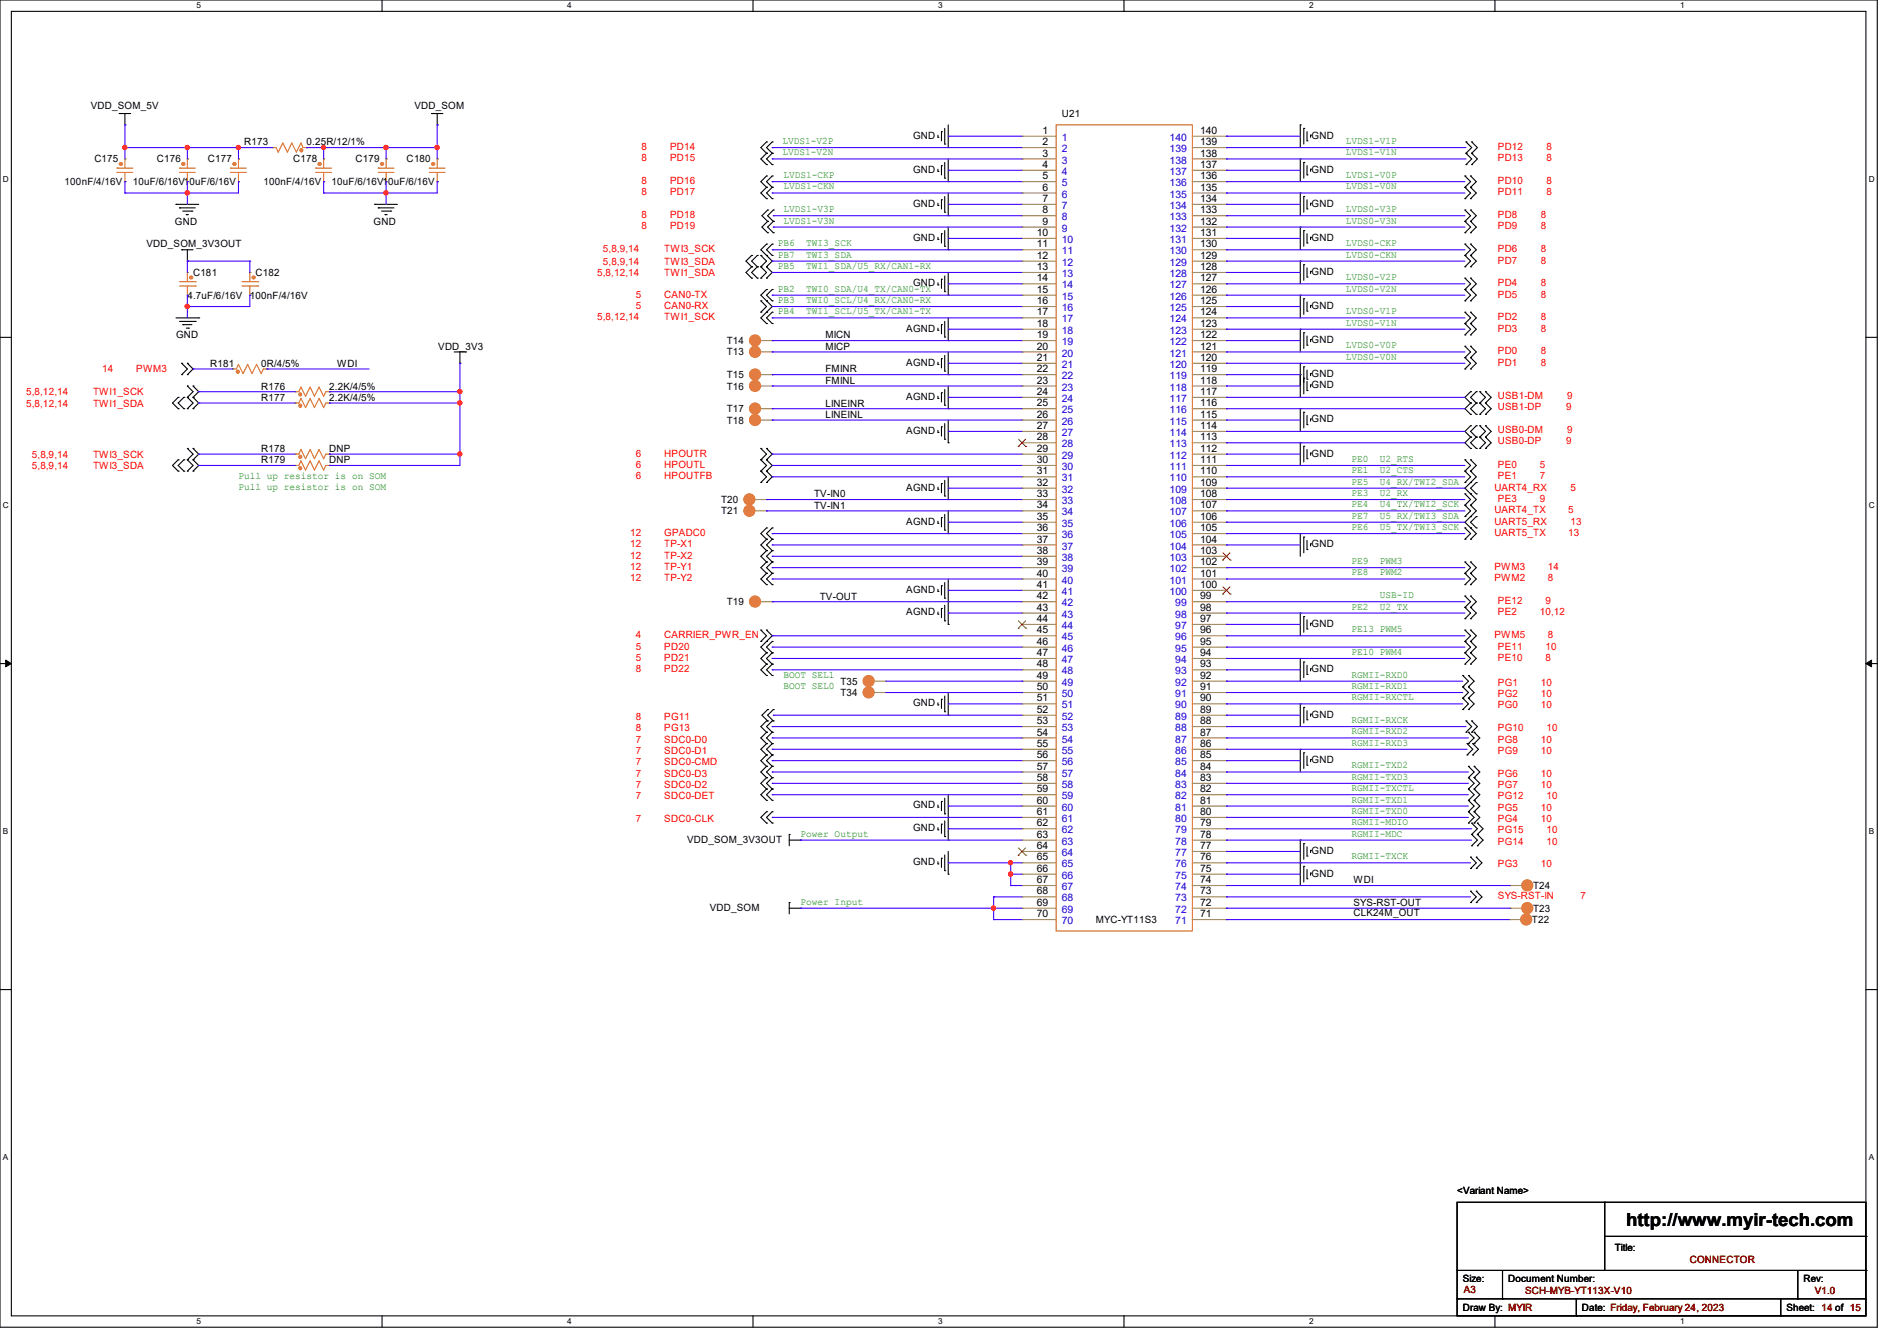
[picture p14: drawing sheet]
<svg xmlns="http://www.w3.org/2000/svg" width="297mm" height="210mm" viewBox="0 0 297 210" stroke-linecap="round" stroke-linejoin="round" font-family="sans-serif">
<defs><g id="words">
<text font-size="2.8" x="254.6" y="192">http://www.myir-tech.com</text>
<g font-size="1.6">
<text x="14.2" y="17.1">VDD_SOM_5V</text>
<text x="64.9" y="17.1">VDD_SOM</text>
<text x="38.2" y="22.8">R173</text>
<text x="48" y="22.8">0.25R/12/1%</text>
<text x="143" y="21.7">GND</text>
<text x="163.2" y="21">1</text>
<text x="163.2" y="22.7">2</text>
<text x="166.2" y="18.3">U21</text>
<text x="187.9" y="22.7">139</text>
<text x="187.9" y="21">140</text>
<text x="205.4" y="21.7">GND</text>
<text x="10.1" y="29">100nF/4/16V</text>
<text x="14.8" y="25.4">C175</text>
<text x="20.8" y="29">10uF/6/16V10uF/6/16V</text>
<text x="24.6" y="25.4">C176</text>
<text x="32.6" y="25.4">C177</text>
<text x="41.2" y="29">100nF/4/16V</text>
<text x="45.9" y="25.4">C178</text>
<text x="51.9" y="29">10uF/6/16V10uF/6/16V</text>
<text x="55.7" y="25.4">C179</text>
<text x="63.7" y="25.4">C180</text>
<text x="143" y="27.1">GND</text>
<text x="163.2" y="24.5">3</text>
<text x="163.2" y="26.3">4</text>
<text x="163.2" y="28.1">5</text>
<text x="163.2" y="29.8">6</text>
<text x="187.9" y="29.8">135</text>
<text x="187.9" y="28.1">136</text>
<text x="187.9" y="26.3">137</text>
<text x="187.9" y="24.5">138</text>
<text x="205.4" y="27.1">GND</text>
<text x="27.4" y="35.2">GND</text>
<text x="58.5" y="35.2">GND</text>
<text x="143" y="32.4">GND</text>
<text x="163.2" y="31.6">7</text>
<text x="163.2" y="33.4">8</text>
<text x="163.2" y="35.2">9</text>
<text x="187.9" y="35.2">132</text>
<text x="187.9" y="33.4">133</text>
<text x="187.9" y="31.6">134</text>
<text x="205.4" y="32.4">GND</text>
<text x="22.9" y="38.6">VDD_SOM_3V3OUT</text>
<text x="143" y="37.7">GND</text>
<text x="162.3" y="37">10</text>
<text x="162.3" y="38.7">11</text>
<text x="162.3" y="40.5">12</text>
<text x="187.9" y="40.5">129</text>
<text x="187.9" y="38.7">130</text>
<text x="187.9" y="37">131</text>
<text x="205.4" y="37.7">GND</text>
<text x="29.3" y="46.8">4.7uF/6/16V</text>
<text x="30.2" y="43.2">C181</text>
<text x="39.1" y="46.8">100nF/4/16V</text>
<text x="40" y="43.2">C182</text>
<text x="143" y="44.8">GND</text>
<text x="162.3" y="42.3">13</text>
<text x="162.3" y="44.1">14</text>
<text x="162.3" y="45.8">15</text>
<text x="162.3" y="47.6">16</text>
<text x="187.9" y="47.6">125</text>
<text x="187.9" y="45.8">126</text>
<text x="187.9" y="44.1">127</text>
<text x="187.9" y="42.3">128</text>
<text x="205.4" y="43.1">GND</text>
<text x="27.6" y="53">GND</text>
<text x="113.8" y="53.9">T14</text>
<text x="129.2" y="53">MICN</text>
<text x="141.9" y="51.9">AGND</text>
<text x="162.3" y="49.4">17</text>
<text x="162.3" y="51.2">18</text>
<text x="162.3" y="53">19</text>
<text x="187.9" y="53">122</text>
<text x="187.9" y="51.2">123</text>
<text x="187.9" y="49.4">124</text>
<text x="205.4" y="48.4">GND</text>
<text x="205.4" y="53.7">GND</text>
<text x="32.9" y="57.4">R181</text>
<text x="40.9" y="57.4">0R/4/5%</text>
<text x="52.8" y="57.4">WDI</text>
<text x="68.6" y="54.8">VDD_3V3</text>
<text x="113.8" y="59.2">T15</text>
<text x="113.8" y="55.7">T13</text>
<text x="129.2" y="58.3">FMINR</text>
<text x="129.2" y="54.8">MICP</text>
<text x="141.9" y="57.3">AGND</text>
<text x="162.3" y="54.7">20</text>
<text x="162.3" y="56.5">21</text>
<text x="162.3" y="58.3">22</text>
<text x="187.9" y="58.3">119</text>
<text x="187.9" y="56.5">120</text>
<text x="187.9" y="54.7">121</text>
<text x="205.4" y="59.1">GND</text>
<text x="40.9" y="62.8">R177</text>
<text x="40.9" y="61">R176</text>
<text x="51.6" y="62.8">2.2K/4/5%</text>
<text x="51.6" y="61">2.2K/4/5%</text>
<text x="113.8" y="61">T16</text>
<text x="113.8" y="64.6">T17</text>
<text x="129.2" y="60.1">FMINL</text>
<text x="129.2" y="63.7">LINEINR</text>
<text x="129.2" y="65.4">LINEINL</text>
<text x="141.9" y="62.6">AGND</text>
<text x="162.3" y="60.1">23</text>
<text x="162.3" y="61.8">24</text>
<text x="162.3" y="63.6">25</text>
<text x="162.3" y="65.4">26</text>
<text x="187.9" y="65.4">115</text>
<text x="187.9" y="63.6">116</text>
<text x="187.9" y="61.8">117</text>
<text x="187.9" y="60.1">118</text>
<text x="205.4" y="60.8">GND</text>
<text x="40.9" y="70.8">R178</text>
<text x="51.6" y="70.8">DNP</text>
<text x="113.8" y="66.3">T18</text>
<text x="141.9" y="67.9">AGND</text>
<text x="162.3" y="67.2">27</text>
<text x="162.3" y="69">28</text>
<text x="162.3" y="70.7">29</text>
<text x="187.9" y="70.7">112</text>
<text x="187.9" y="69">113</text>
<text x="187.9" y="67.2">114</text>
<text x="205.4" y="66.2">GND</text>
<text x="205.4" y="71.5">GND</text>
<text x="40.9" y="72.6">R179</text>
<text x="51.6" y="72.6">DNP</text>
<text x="127.5" y="77.9">TV-IN0</text>
<text x="141.9" y="76.8">AGND</text>
<text x="162.3" y="72.5">30</text>
<text x="162.3" y="74.3">31</text>
<text x="162.3" y="76.1">32</text>
<text x="162.3" y="77.9">33</text>
<text x="187.9" y="77.9">108</text>
<text x="187.9" y="76.1">109</text>
<text x="187.9" y="74.3">110</text>
<text x="187.9" y="72.5">111</text>
<text x="112.9" y="78.8">T20</text>
<text x="112.9" y="80.6">T21</text>
<text x="127.5" y="79.7">TV-IN1</text>
<text x="141.9" y="82.2">AGND</text>
<text x="162.3" y="79.6">34</text>
<text x="162.3" y="81.4">35</text>
<text x="162.3" y="83.2">36</text>
<text x="187.9" y="83.2">105</text>
<text x="187.9" y="81.4">106</text>
<text x="187.9" y="79.6">107</text>
<text x="162.3" y="85">37</text>
<text x="162.3" y="86.7">38</text>
<text x="162.3" y="88.5">39</text>
<text x="187.9" y="88.5">102</text>
<text x="187.9" y="86.7">103</text>
<text x="187.9" y="85">104</text>
<text x="205.4" y="85.7">GND</text>
<text x="113.8" y="94.8">T19</text>
<text x="128.4" y="93.9">TV-OUT</text>
<text x="141.9" y="92.8">AGND</text>
<text x="162.3" y="90.3">40</text>
<text x="162.3" y="92.1">41</text>
<text x="162.3" y="93.9">42</text>
<text x="162.3" y="95.6">43</text>
<text x="187.9" y="95.6">98</text>
<text x="187.9" y="93.9">99</text>
<text x="187.9" y="92.1">100</text>
<text x="187.9" y="90.3">101</text>
<text x="141.9" y="96.4">AGND</text>
<text x="162.3" y="97.4">44</text>
<text x="162.3" y="99.2">45</text>
<text x="162.3" y="101">46</text>
<text x="187.9" y="101">95</text>
<text x="187.9" y="99.2">96</text>
<text x="187.9" y="97.4">97</text>
<text x="205.4" y="98.2">GND</text>
<text x="131.6" y="107.2">T35</text>
<text x="162.3" y="102.7">47</text>
<text x="162.3" y="104.5">48</text>
<text x="162.3" y="106.3">49</text>
<text x="187.9" y="106.3">92</text>
<text x="187.9" y="104.5">93</text>
<text x="187.9" y="102.7">94</text>
<text x="205.4" y="105.3">GND</text>
<text x="131.6" y="109">T34</text>
<text x="143" y="110.6">GND</text>
<text x="162.3" y="108.1">50</text>
<text x="162.3" y="109.9">51</text>
<text x="162.3" y="111.6">52</text>
<text x="162.3" y="113.4">53</text>
<text x="187.9" y="113.4">88</text>
<text x="187.9" y="111.6">89</text>
<text x="187.9" y="109.9">90</text>
<text x="187.9" y="108.1">91</text>
<text x="205.4" y="112.4">GND</text>
<text x="162.3" y="115.2">54</text>
<text x="162.3" y="117">55</text>
<text x="162.3" y="118.7">56</text>
<text x="187.9" y="118.7">85</text>
<text x="187.9" y="117">86</text>
<text x="187.9" y="115.2">87</text>
<text x="205.4" y="119.5">GND</text>
<text x="162.3" y="120.5">57</text>
<text x="162.3" y="122.3">58</text>
<text x="162.3" y="124.1">59</text>
<text x="162.3" y="125.9">60</text>
<text x="187.9" y="125.9">81</text>
<text x="187.9" y="124.1">82</text>
<text x="187.9" y="122.3">83</text>
<text x="187.9" y="120.5">84</text>
<text x="107.6" y="131.9">VDD_SOM_3V3OUT</text>
<text x="143" y="126.6">GND</text>
<text x="143" y="130.2">GND</text>
<text x="162.3" y="127.6">61</text>
<text x="162.3" y="129.4">62</text>
<text x="162.3" y="131.2">63</text>
<text x="187.9" y="131.2">78</text>
<text x="187.9" y="129.4">79</text>
<text x="187.9" y="127.6">80</text>
<text x="143" y="135.5">GND</text>
<text x="162.3" y="133">64</text>
<text x="162.3" y="134.7">65</text>
<text x="162.3" y="136.5">66</text>
<text x="187.9" y="136.5">75</text>
<text x="187.9" y="134.7">76</text>
<text x="187.9" y="133">77</text>
<text x="205.4" y="133.7">GND</text>
<text x="205.4" y="137.3">GND</text>
<text x="111.1" y="142.6">VDD_SOM</text>
<text x="162.3" y="138.3">67</text>
<text x="162.3" y="140.1">68</text>
<text x="162.3" y="141.9">69</text>
<text x="162.3" y="143.6">70</text>
<text x="187.9" y="143.6">71</text>
<text x="187.9" y="141.9">72</text>
<text x="187.9" y="140.1">73</text>
<text x="187.9" y="138.3">74</text>
<text x="211.9" y="138.3">WDI</text>
<text x="211.9" y="141.9">SYS-RST-OUT</text>
<text x="211.9" y="143.5">CLK24M_OUT</text>
<text x="240" y="142.8">T23</text>
<text x="240" y="139.2">T24</text>
<text x="171.6" y="144.6">MYC-YT11S3</text>
<text x="239.9" y="144.6">T22</text>
<text x="228.1" y="187.1">&lt;Variant Name&gt;</text>
<text x="252.8" y="196">Title:</text>
<text x="229" y="200.7">Size:</text>
<text x="236.1" y="200.7">Document Number:</text>
<text x="282.4" y="200.7">Rev:</text>
<text x="229" y="205.4">Draw By: MYIR</text>
<text x="247.7" y="205.4">Date: Friday, February 24, 2023</text>
<text x="279.7" y="205.4">Sheet: 14 of 15</text>
</g>
<g font-size="1.6" fill="#f00">
<text x="100.5" y="23.5">8</text>
<text x="104.9" y="23.5">PD14</text>
<text x="234.5" y="23.5">PD12</text>
<text x="242.2" y="23.5">8</text>
<text x="100.5" y="25.3">8</text>
<text x="100.5" y="28.8">8</text>
<text x="104.9" y="25.3">PD15</text>
<text x="104.9" y="28.8">PD16</text>
<text x="234.5" y="25.3">PD13</text>
<text x="234.5" y="28.8">PD10</text>
<text x="242.2" y="25.3">8</text>
<text x="242.2" y="28.8">8</text>
<text x="100.5" y="30.6">8</text>
<text x="100.5" y="34.2">8</text>
<text x="100.5" y="35.9">8</text>
<text x="104.9" y="30.6">PD17</text>
<text x="104.9" y="34.2">PD18</text>
<text x="104.9" y="35.9">PD19</text>
<text x="234.5" y="30.6">PD11</text>
<text x="234.5" y="34.2">PD8</text>
<text x="234.5" y="35.9">PD9</text>
<text x="241.3" y="34.2">8</text>
<text x="241.3" y="35.9">8</text>
<text x="242.2" y="30.6">8</text>
<text x="94.4" y="39.5">5,8,9,14</text>
<text x="94.4" y="41.4">5,8,9,14</text>
<text x="104" y="39.5">TWI3_SCK</text>
<text x="104" y="41.4">TWI3_SDA</text>
<text x="234.5" y="39.5">PD6</text>
<text x="234.5" y="41.3">PD7</text>
<text x="241.3" y="39.5">8</text>
<text x="241.3" y="41.3">8</text>
<text x="93.5" y="43.2">5,8,12,14</text>
<text x="99.6" y="46.6">5</text>
<text x="104" y="46.6">CAN0-TX</text>
<text x="104" y="43.2">TWI1_SDA</text>
<text x="234.5" y="44.8">PD4</text>
<text x="234.5" y="46.6">PD5</text>
<text x="241.3" y="44.8">8</text>
<text x="241.3" y="46.6">8</text>
<text x="93.5" y="50.2">5,8,12,14</text>
<text x="99.6" y="48.4">5</text>
<text x="104" y="48.4">CAN0-RX</text>
<text x="104" y="50.2">TWI1_SCK</text>
<text x="234.5" y="50.2">PD2</text>
<text x="234.5" y="51.9">PD3</text>
<text x="241.3" y="50.2">8</text>
<text x="241.3" y="51.9">8</text>
<text x="16" y="58.3">14</text>
<text x="21.3" y="58.3">PWM3</text>
<text x="234.5" y="55.5">PD0</text>
<text x="234.5" y="57.3">PD1</text>
<text x="241.3" y="55.5">8</text>
<text x="241.3" y="57.3">8</text>
<text x="4.1" y="61.9">5,8,12,14</text>
<text x="4.1" y="63.7">5,8,12,14</text>
<text x="14.6" y="61.9">TWI1_SCK</text>
<text x="14.6" y="63.7">TWI1_SDA</text>
<text x="234.5" y="62.4">USB1-DM</text>
<text x="234.5" y="64.2">USB1-DP</text>
<text x="245.2" y="64.2">9</text>
<text x="245.4" y="62.4">9</text>
<text x="5" y="71.7">5,8,9,14</text>
<text x="14.6" y="71.7">TWI3_SCK</text>
<text x="99.6" y="71.5">6</text>
<text x="104" y="71.5">HPOUTR</text>
<text x="234.5" y="67.8">USB0-DM</text>
<text x="234.5" y="69.6">USB0-DP</text>
<text x="245.2" y="69.6">9</text>
<text x="245.4" y="67.8">9</text>
<text x="5" y="73.4">5,8,9,14</text>
<text x="14.6" y="73.4">TWI3_SDA</text>
<text x="99.6" y="73.3">6</text>
<text x="99.6" y="75.1">6</text>
<text x="104" y="73.3">HPOUTL</text>
<text x="104" y="75.1">HPOUTFB</text>
<text x="234" y="76.8">UART4_RX</text>
<text x="234.5" y="73.3">PE0</text>
<text x="234.5" y="75.1">PE1</text>
<text x="241.1" y="73.3">5</text>
<text x="241.1" y="75.1">7</text>
<text x="245.9" y="76.8">5</text>
<text x="98.7" y="83.9">12</text>
<text x="104" y="83.9">GPADC0</text>
<text x="234" y="80.4">UART4_TX</text>
<text x="234" y="83.9">UART5_TX</text>
<text x="234" y="82.2">UART5_RX</text>
<text x="234.5" y="78.6">PE3</text>
<text x="241.1" y="78.6">9</text>
<text x="245.5" y="80.4">5</text>
<text x="245.5" y="83.9">13</text>
<text x="245.9" y="82.2">13</text>
<text x="98.7" y="85.7">12</text>
<text x="98.7" y="87.5">12</text>
<text x="98.7" y="89.3">12</text>
<text x="104" y="85.7">TP-X1</text>
<text x="104" y="87.5">TP-X2</text>
<text x="104" y="89.3">TP-Y1</text>
<text x="234" y="89.3">PWM3</text>
<text x="242.4" y="89.3">14</text>
<text x="98.7" y="91.1">12</text>
<text x="104" y="91.1">TP-Y2</text>
<text x="234" y="91.1">PWM2</text>
<text x="234.5" y="94.6">PE12</text>
<text x="242" y="94.6">9</text>
<text x="242.4" y="91.1">8</text>
<text x="99.6" y="99.9">4</text>
<text x="99.6" y="101.7">5</text>
<text x="104" y="99.9">CARRIER_PWR_EN</text>
<text x="104" y="101.7">PD20</text>
<text x="234" y="99.9">PWM5</text>
<text x="234.5" y="96.4">PE2</text>
<text x="234.5" y="101.7">PE11</text>
<text x="241.1" y="96.4">10,12</text>
<text x="242" y="101.7">10</text>
<text x="242.4" y="99.9">8</text>
<text x="99.6" y="103.5">5</text>
<text x="99.6" y="105.3">8</text>
<text x="104" y="103.5">PD21</text>
<text x="104" y="105.3">PD22</text>
<text x="234.5" y="103.5">PE10</text>
<text x="234.5" y="107.4">PG1</text>
<text x="241.3" y="107.4">10</text>
<text x="242" y="103.5">8</text>
<text x="99.6" y="112.7">8</text>
<text x="104" y="112.7">PG11</text>
<text x="234.5" y="109.2">PG2</text>
<text x="234.5" y="111">PG0</text>
<text x="241.3" y="109.2">10</text>
<text x="241.3" y="111">10</text>
<text x="99.6" y="114.5">8</text>
<text x="99.6" y="116.3">7</text>
<text x="99.6" y="118.1">7</text>
<text x="99.6" y="119.8">7</text>
<text x="104" y="114.5">PG13</text>
<text x="104" y="116.3">SDC0-D0</text>
<text x="104" y="118.1">SDC0-D1</text>
<text x="104" y="119.8">SDC0-CMD</text>
<text x="234.5" y="114.5">PG10</text>
<text x="234.5" y="116.3">PG8</text>
<text x="234.5" y="118.1">PG9</text>
<text x="241.3" y="116.3">10</text>
<text x="241.3" y="118.1">10</text>
<text x="242.2" y="114.5">10</text>
<text x="99.6" y="121.6">7</text>
<text x="99.6" y="123.4">7</text>
<text x="99.6" y="125.2">7</text>
<text x="104" y="121.6">SDC0-D3</text>
<text x="104" y="123.4">SDC0-D2</text>
<text x="104" y="125.2">SDC0-DET</text>
<text x="234.5" y="121.6">PG6</text>
<text x="234.5" y="123.4">PG7</text>
<text x="234.5" y="125.2">PG12</text>
<text x="241.3" y="121.6">10</text>
<text x="241.3" y="123.4">10</text>
<text x="242.2" y="125.2">10</text>
<text x="99.6" y="128.7">7</text>
<text x="104" y="128.7">SDC0-CLK</text>
<text x="234.5" y="127">PG5</text>
<text x="234.5" y="128.7">PG4</text>
<text x="234.5" y="130.5">PG15</text>
<text x="241.3" y="127">10</text>
<text x="241.3" y="128.7">10</text>
<text x="242.2" y="130.5">10</text>
<text x="234.5" y="132.3">PG14</text>
<text x="234.5" y="135.8">PG3</text>
<text x="241.3" y="135.8">10</text>
<text x="242.2" y="132.3">10</text>
<text x="234.5" y="140.8">SYS-RST-IN</text>
<text x="247.5" y="140.8">7</text>
</g>
<g font-size="1.6" fill="#008000">
<text x="122.5" y="22.6">LVDS1-V2P</text>
<text x="210.7" y="22.6">LVDS1-V1P</text>
<text x="122.5" y="24.3">LVDS1-V2N</text>
<text x="122.7" y="27.9">LVDS1-CKP</text>
<text x="122.7" y="29.7">LVDS1-CKN</text>
<text x="210.7" y="29.7">LVDS1-V0N</text>
<text x="210.7" y="27.9">LVDS1-V0P</text>
<text x="210.7" y="24.3">LVDS1-V1N</text>
<text x="122.7" y="35">LVDS1-V3N</text>
<text x="122.7" y="33.2">LVDS1-V3P</text>
<text x="210.7" y="35">LVDS0-V3N</text>
<text x="210.7" y="33.2">LVDS0-V3P</text>
<text x="121.8" y="38.6">PB6</text>
<text x="121.8" y="40.3">PB7</text>
<text x="126.2" y="38.6">TWI3_SCK</text>
<text x="126.2" y="40.3">TWI3_SDA</text>
<text x="210.7" y="38.6">LVDS0-CKP</text>
<text x="210.7" y="40.3">LVDS0-CKN</text>
<text x="121.8" y="45.7">PB2</text>
<text x="121.8" y="42.1">PB5</text>
<text x="121.8" y="47.5">PB3</text>
<text x="126.2" y="47.5">TWI0_SCL/U4_RX/CAN0-RX</text>
<text x="126.2" y="45.7">TWI0_SDA/U4_TX/CAN0-TX</text>
<text x="126.2" y="42.1">TWI1_SDA/U5_RX/CAN1-RX</text>
<text x="210.7" y="43.9">LVDS0-V2P</text>
<text x="210.7" y="45.7">LVDS0-V2N</text>
<text x="121.8" y="49.2">PB4</text>
<text x="126.2" y="49.2">TWI1_SCL/U5_TX/CAN1-TX</text>
<text x="210.7" y="51">LVDS0-V1N</text>
<text x="210.7" y="49.2">LVDS0-V1P</text>
<text x="210.7" y="54.6">LVDS0-V0P</text>
<text x="210.7" y="56.3">LVDS0-V0N</text>
<text x="37.3" y="75">Pull up resistor is on SOM</text>
<text x="37.3" y="76.8">Pull up resistor is on SOM</text>
<text x="211.6" y="75.9">PE5</text>
<text x="211.6" y="72.3">PE0</text>
<text x="211.6" y="74.1">PE1</text>
<text x="211.6" y="77.7">PE3</text>
<text x="216" y="77.7">U2_RX</text>
<text x="216" y="72.3">U2_RTS</text>
<text x="216" y="74.1">U2_CTS</text>
<text x="216" y="75.9">U4_RX/TWI2_SDA</text>
<text x="211.6" y="79.5">PE4</text>
<text x="211.6" y="81.2">PE7</text>
<text x="211.6" y="83">PE6</text>
<text x="216" y="79.5">U4_TX/TWI2_SCK</text>
<text x="216" y="81.2">U5_RX/TWI3_SDA</text>
<text x="216" y="83">U5_TX/TWI3_SCK</text>
<text x="211.6" y="88.3">PE9</text>
<text x="216" y="88.3">PWM3</text>
<text x="211.6" y="90.1">PE8</text>
<text x="211.6" y="95.5">PE2</text>
<text x="216" y="93.7">USB-ID</text>
<text x="216" y="95.5">U2_TX</text>
<text x="216" y="90.1">PWM2</text>
<text x="211.6" y="99">PE13 PWM5</text>
<text x="122.7" y="106.1">BOOT SEL1</text>
<text x="122.7" y="107.9">BOOT SEL0</text>
<text x="211.6" y="107.9">RGMII-RXD1</text>
<text x="211.6" y="106.1">RGMII-RXD0</text>
<text x="211.6" y="102.6">PE10 PWM4</text>
<text x="211.6" y="109.7">RGMII-RXCTL</text>
<text x="211.6" y="113.2">RGMII-RXCK</text>
<text x="211.6" y="116.8">RGMII-RXD3</text>
<text x="211.6" y="115">RGMII-RXD2</text>
<text x="211.6" y="120.4">RGMII-TXD2</text>
<text x="211.6" y="123.9">RGMII-TXCTL</text>
<text x="211.6" y="125.7">RGMII-TXD1</text>
<text x="211.6" y="122.1">RGMII-TXD3</text>
<text x="125.3" y="131">Power Output</text>
<text x="211.6" y="129.2">RGMII-MDIO</text>
<text x="211.6" y="131">RGMII-MDC</text>
<text x="211.6" y="127.5">RGMII-TXD0</text>
<text x="211.6" y="134.6">RGMII-TXCK</text>
<text x="125.3" y="141.7">Power Input</text>
</g>
<g font-size="1.6" fill="#00c">
<text x="166.2" y="22.1">1</text>
<text x="166.2" y="23.8">2</text>
<text x="183.1" y="23.8">139</text>
<text x="183.1" y="22.1">140</text>
<text x="166.2" y="25.6">3</text>
<text x="166.2" y="27.4">4</text>
<text x="166.2" y="29.2">5</text>
<text x="183.1" y="29.2">136</text>
<text x="183.1" y="27.4">137</text>
<text x="183.1" y="25.6">138</text>
<text x="166.2" y="30.9">6</text>
<text x="166.2" y="32.7">7</text>
<text x="166.2" y="34.5">8</text>
<text x="183.1" y="34.5">133</text>
<text x="183.1" y="32.7">134</text>
<text x="183.1" y="30.9">135</text>
<text x="166.2" y="36.3">9</text>
<text x="166.2" y="38.1">10</text>
<text x="166.2" y="39.8">11</text>
<text x="166.2" y="41.6">12</text>
<text x="183.1" y="41.6">129</text>
<text x="183.1" y="39.8">130</text>
<text x="183.1" y="38.1">131</text>
<text x="183.1" y="36.3">132</text>
<text x="166.2" y="43.4">13</text>
<text x="166.2" y="45.2">14</text>
<text x="166.2" y="46.9">15</text>
<text x="183.1" y="46.9">126</text>
<text x="183.1" y="45.2">127</text>
<text x="183.1" y="43.4">128</text>
<text x="166.2" y="48.7">16</text>
<text x="166.2" y="50.5">17</text>
<text x="166.2" y="52.3">18</text>
<text x="183.1" y="52.3">123</text>
<text x="183.1" y="50.5">124</text>
<text x="183.1" y="48.7">125</text>
<text x="166.2" y="54.1">19</text>
<text x="166.2" y="55.8">20</text>
<text x="166.2" y="57.6">21</text>
<text x="166.2" y="59.4">22</text>
<text x="183.1" y="59.4">119</text>
<text x="183.1" y="57.6">120</text>
<text x="183.1" y="55.8">121</text>
<text x="183.1" y="54.1">122</text>
<text x="166.2" y="61.2">23</text>
<text x="166.2" y="63">24</text>
<text x="166.2" y="64.7">25</text>
<text x="183.1" y="64.7">116</text>
<text x="183.1" y="63">117</text>
<text x="183.1" y="61.2">118</text>
<text x="166.2" y="66.5">26</text>
<text x="166.2" y="68.3">27</text>
<text x="166.2" y="70.1">28</text>
<text x="166.2" y="71.8">29</text>
<text x="183.1" y="71.8">112</text>
<text x="183.1" y="70.1">113</text>
<text x="183.1" y="68.3">114</text>
<text x="183.1" y="66.5">115</text>
<text x="166.2" y="73.6">30</text>
<text x="166.2" y="75.4">31</text>
<text x="166.2" y="77.2">32</text>
<text x="183.1" y="77.2">109</text>
<text x="183.1" y="75.4">110</text>
<text x="183.1" y="73.6">111</text>
<text x="166.2" y="79">33</text>
<text x="166.2" y="80.7">34</text>
<text x="166.2" y="82.5">35</text>
<text x="183.1" y="82.5">106</text>
<text x="183.1" y="80.7">107</text>
<text x="183.1" y="79">108</text>
<text x="166.2" y="84.3">36</text>
<text x="166.2" y="86.1">37</text>
<text x="166.2" y="87.8">38</text>
<text x="166.2" y="89.6">39</text>
<text x="183.1" y="89.6">102</text>
<text x="183.1" y="87.8">103</text>
<text x="183.1" y="86.1">104</text>
<text x="183.1" y="84.3">105</text>
<text x="166.2" y="91.4">40</text>
<text x="166.2" y="93.2">41</text>
<text x="166.2" y="95">42</text>
<text x="183.1" y="93.2">100</text>
<text x="183.1" y="91.4">101</text>
<text x="184" y="95">99</text>
<text x="166.2" y="96.7">43</text>
<text x="166.2" y="98.5">44</text>
<text x="166.2" y="100.3">45</text>
<text x="184" y="100.3">96</text>
<text x="184" y="98.5">97</text>
<text x="184" y="96.7">98</text>
<text x="166.2" y="102.1">46</text>
<text x="166.2" y="103.8">47</text>
<text x="166.2" y="105.6">48</text>
<text x="166.2" y="107.4">49</text>
<text x="184" y="107.4">92</text>
<text x="184" y="105.6">93</text>
<text x="184" y="103.8">94</text>
<text x="184" y="102.1">95</text>
<text x="166.2" y="109.2">50</text>
<text x="166.2" y="111">51</text>
<text x="166.2" y="112.7">52</text>
<text x="184" y="112.7">89</text>
<text x="184" y="111">90</text>
<text x="184" y="109.2">91</text>
<text x="166.2" y="114.5">53</text>
<text x="166.2" y="116.3">54</text>
<text x="166.2" y="118.1">55</text>
<text x="166.2" y="119.8">56</text>
<text x="184" y="119.8">85</text>
<text x="184" y="118.1">86</text>
<text x="184" y="116.3">87</text>
<text x="184" y="114.5">88</text>
<text x="166.2" y="121.6">57</text>
<text x="166.2" y="123.4">58</text>
<text x="166.2" y="125.2">59</text>
<text x="184" y="125.2">82</text>
<text x="184" y="123.4">83</text>
<text x="184" y="121.6">84</text>
<text x="166.2" y="127">60</text>
<text x="166.2" y="128.7">61</text>
<text x="166.2" y="130.5">62</text>
<text x="184" y="130.5">79</text>
<text x="184" y="128.7">80</text>
<text x="184" y="127">81</text>
<text x="166.2" y="132.3">63</text>
<text x="166.2" y="134.1">64</text>
<text x="166.2" y="135.8">65</text>
<text x="166.2" y="137.6">66</text>
<text x="184" y="137.6">75</text>
<text x="184" y="135.8">76</text>
<text x="184" y="134.1">77</text>
<text x="184" y="132.3">78</text>
<text x="166.2" y="139.4">67</text>
<text x="166.2" y="141.2">68</text>
<text x="166.2" y="143">69</text>
<text x="184" y="143">72</text>
<text x="184" y="141.2">73</text>
<text x="184" y="139.4">74</text>
<text x="166.2" y="144.7">70</text>
<text x="184" y="144.7">71</text>
</g>
<g font-size="1.6" fill="#800000">
<text x="264.6" y="197.7">CONNECTOR</text>
<text x="229.2" y="202.5">A3</text>
<text x="238.8" y="202.7">SCH-MYB-YT113X-V10</text>
<text x="284.1" y="202.7">V1.0</text>
</g>
<g font-size="1.3">
<text x="30.8" y="1.3">5</text>
<text x="88.8" y="1.3">4</text>
<text x="146.9" y="1.3">3</text>
<text x="205" y="1.3">2</text>
<text x="263.1" y="1.3">1</text>
<text x=".5" y="28.4">D</text>
<text x="292.6" y="28.4">D</text>
<text x=".5" y="79.5">C</text>
<text x="292.6" y="79.5">C</text>
<text x=".5" y="130.6">B</text>
<text x="292.6" y="130.6">B</text>
<text x=".5" y="181.7">A</text>
<text x="292.6" y="181.7">A</text>
<text x="30.8" y="207.4">5</text>
<text x="88.8" y="207.4">4</text>
<text x="146.9" y="207.4">3</text>
<text x="205" y="207.4">2</text>
<text x="263.1" y="207.4">1</text>
</g>
</g></defs>
<path d="M0 0h293.9v207.9h-293.9zM1.8 1.8h290.3v204.3h-290.3z" fill="none" stroke="#000" stroke-width=".17"/>
<g fill="#fff">
<path d="M30.8 .2h.7v1.4h-.7z"/>
<path d="M30.8 206.2h.7v1.4h-.7z"/>
</g>
<path d="M59.8 0v1.8M59.8 206.1v1.8" fill="none" stroke="#000" stroke-width=".17"/>
<g fill="#fff">
<path d="M88.8 .2h.7v1.4h-.7z"/>
<path d="M88.8 206.2h.7v1.4h-.7z"/>
</g>
<path d="M117.9 0v1.8M117.9 206.1v1.8" fill="none" stroke="#000" stroke-width=".17"/>
<g fill="#fff">
<path d="M146.9 .2h.7v1.4h-.7z"/>
<path d="M146.9 206.2h.7v1.4h-.7z"/>
</g>
<path d="M176 0v1.8M176 206.1v1.8" fill="none" stroke="#000" stroke-width=".17"/>
<g fill="#fff">
<path d="M205 .2h.7v1.4h-.7z"/>
<path d="M205 206.2h.7v1.4h-.7z"/>
</g>
<path d="M234.1 0v1.8M234.1 206.1v1.8" fill="none" stroke="#000" stroke-width=".17"/>
<g fill="#fff">
<path d="M263.1 .2h.6v1.4h-.6z"/>
<path d="M263.1 206.2h.6v1.4h-.6z"/>
<path d="M.5 27.3h.9v1.4h-.9z"/>
<path d="M292.6 27.3h.9v1.4h-.9z"/>
<path d="M.5 78.4h.9v1.4h-.9z"/>
<path d="M292.6 78.4h.9v1.4h-.9z"/>
</g>
<path d="M0 52.8h1.8M292.1 52.8h1.8" fill="none" stroke="#000" stroke-width=".17"/>
<g fill="#fff">
<path d="M.5 129.5h.8v1.4h-.8z"/>
<path d="M292.6 129.5h.8v1.4h-.8z"/>
</g>
<path d="M0 103.9h1.8M292.1 103.9h1.8" fill="none" stroke="#000" stroke-width=".17"/>
<path d="M.9 103.4l.9 .5-.9 .5zM292.1 103.9l.9-.5v1z" fill="#000" stroke="#000" stroke-width=".16"/>
<g fill="#fff">
<path d="M.5 180.5h.8v1.4h-.8z"/>
<path d="M292.6 180.5h.8v1.4h-.8z"/>
</g>
<g fill="none" stroke="#000" stroke-width=".17">
<path d="M18.7 17.8h.1M18.7 17.8h1.7M19.6 19.6h.1M19.6 17.8v1.8M67.6 17.8h.1M67.6 17.8h1.7M68.5 19.6h.1M68.5 17.8v1.8M148.5 19.6v3.5M203.6 19.6h.1M203.6 19.6v3.5M27.6 32h.1"/>
<path d="M27.6 32h3.5M28.1 32.6h.1M28.1 32.6h2.5M28.4 39.1h.1M28.4 39.1h1.8M28.6 33.1h1.5M29.2 33.6h.1M29.2 33.6h.3M29.3 39.1v1.8M30.1 33.1h.1M58.7 32h.1M58.7 32h3.5"/>
<path d="M59.2 32.6h.1M59.2 32.6h2.5M59.7 33.1h1.5M60.3 33.6h.1M60.3 33.6h.3M61.2 33.1h.1M120 22.2h.1M120 24h.1M120 25.8h.1M120 27.6h.1M120 29.3h.1M120 31.1h.1"/>
<path d="M120 38.2h.1M120 22.2l-.9 .9 .9 .9M120 24l-.9 .9 .9 .9M120 27.6l-.9 .8 .9 .9M120 29.3l-.9 .9 .9 .9M120 38.2l-.9 .9 1.8 1.8-.9 .9M120.2 32.9h.1M120.2 34.7h.1M120.2 36.4h.1M120.2 32.9l-.9 .9 .9 .9M120.2 34.7l-.9 .9 .9 .8M120.9 22.2h.1"/>
<path d="M120.9 24h.1M120.9 25.8h.1M120.9 27.6h.1M120.9 29.3h.1M120.9 31.1h.1M120.9 38.2h.1M120.9 22.2l-.9 .9 .9 .9M120.9 24l-.9 .9 .9 .9M120.9 27.6l-.9 .8 .9 .9M120.9 29.3l-.9 .9 .9 .9M120.9 38.2l-.9 .9 .9 .9M121.1 32.9h.1"/>
<path d="M121.1 34.7h.1M121.1 36.4h.1M121.1 32.9l-.9 .9 .9 .9M121.1 34.7l-.9 .9 .9 .8M146.9 21.5h.1M146.9 26.8h.1M146.9 32.2h.1M146.9 37.5h.1M146.9 21.2v.3M146.9 26.5v.3M146.9 31.8v.4M146.9 37.2v.3"/>
<path d="M147.4 20.6h.1M147.4 26h.1M147.4 31.3h.1M147.4 36.6h.1M147.4 20.6v1.5M147.4 26v1.4M147.4 31.3v1.4M147.4 36.6v1.5M147.9 22.6h.1M147.9 27.9h.1M147.9 33.2h.1M147.9 38.6h.1"/>
<path d="M147.9 20.1v2.5M147.9 25.4v2.5M147.9 30.8v2.4M147.9 36.1v2.5M148.5 23.1h.1M148.5 28.4h.1M148.5 33.8h.1M148.5 39.1h.1M148.5 24.9v3.5M148.5 30.2v3.6M148.5 35.6v3.5M203.6 24.9h.1"/>
<path d="M203.6 30.2h.1M203.6 35.6h.1M203.6 24.9v3.5M203.6 30.2v3.6M203.6 35.6v3.5M204.1 20.1h.1M204.1 25.4h.1M204.1 30.8h.1M204.1 36.1h.1M204.1 20.1v2.5M204.1 25.4v2.5M204.1 30.8v2.4"/>
<path d="M204.1 36.1v2.5M204.6 22.1h.1M204.6 27.4h.1M204.6 32.7h.1M204.6 38.1h.1M204.6 20.6v1.5M204.6 26v1.4M204.6 31.3v1.4M204.6 36.6v1.5M205.2 21.2h.1M205.2 26.5h.1M205.2 31.8h.1"/>
<path d="M205.2 37.2h.1M205.2 21.2v.3M205.2 26.5v.3M205.2 31.8v.4M205.2 37.2v.3M229.4 27.6h.1M229.4 29.3h.1M229.4 31.1h.1M229.4 32.9h.1M229.4 34.7h.1M229.4 36.4h.1M229.4 38.2h.1"/>
<path d="M229.4 27.6l.9 .8-.9 .9M229.4 29.3l.9 .9-.9 .9M229.4 32.9l.9 .9-.9 .9M229.4 34.7l.9 .9-.9 .8M229.4 38.2l.9 .9-.9 .9M229.5 22.2h.1M229.5 24h.1M229.5 25.8h.1M229.5 22.2l.9 .9-.9 .9M229.5 24l.9 .9-.9 .9M230.3 27.6h.1M230.3 29.3h.1"/>
<path d="M230.3 31.1h.1M230.3 32.9h.1M230.3 34.7h.1M230.3 36.4h.1M230.3 38.2h.1M230.3 27.6l.8 .8-.8 .9M230.3 29.3l.8 .9-.8 .9M230.3 32.9l.8 .9-.8 .9M230.3 34.7l.8 .9-.8 .8M230.3 38.2l.8 .9-.8 .9M230.4 22.2h.1M230.4 24h.1"/>
<path d="M230.4 25.8h.1M230.4 22.2l.9 .9-.9 .9M230.4 24l.9 .9-.9 .9M27.6 49.8h3.5M28.1 50.3h2.5M28.4 58.7h.1M28.4 56.9h.1M28.4 56.9l.9 .9-.9 .9M28.6 50.8h.1M28.6 50.8h1.5M29.2 51.4h.3M29.3 40.9h.1"/>
<path d="M29.3 56.9h.1M29.3 58.7h.1M29.3 56.9l.9 .9-.9 .9M29.5 51.4h.1M30.6 50.3h.1M31.1 49.8h.1M71.1 55.1h1.8M72 56.9h.1M72 55.1v1.8M72.9 55.1h.1M117.7 41.8h.1M117.7 43.6h.1"/>
<path d="M117.7 40h.1M117.7 41.8l-.9 .9 .9 .9M117.7 40l-.9 .9 .9 .9M118.6 43.6h.1M118.6 41.8h.1M118.6 40h.1M118.6 41.8l-.9 .9 .9 .9M118.6 40l-.9 .9 .9 .9M119.1 48.9h.1M119.1 47.1h.1M119.1 43.6h.1M119.1 41.8h.1"/>
<path d="M119.1 40h.1M119.1 47.1l.9 .9-.9 .9M119.1 41.8l.9 .9-.9 .9M119.1 40l.9 .9-.9 .9M120 45.3h.1M120 47.1h.1M120 48.9h.1M120 50.7h.1M120 41.8h.1M120 43.6h.1M120 40h.1M120 45.3l-.9 .9 1.8 1.8-1.8 1.8 .9 .9"/>
<path d="M120 41.8l.9 .9-.9 .9M120.9 45.3h.1M120.9 47.1h.1M120.9 48.9h.1M120.9 50.7h.1M120.9 40h.1M120.9 45.3l-.9 .9 .9 .9M120.9 48.9l-.9 .9 .9 .9M146.9 44.6h.1M146.9 51.7h.1M146.9 57.1h.1M146.9 44.3v.3"/>
<path d="M146.9 51.4v.3M146.9 56.7v.4M147.4 43.7h.1M147.4 50.8h.1M147.4 56.2h.1M147.4 43.7v1.5M147.4 50.8v1.5M147.4 56.2v1.4M147.9 45.7h.1M147.9 52.8h.1M147.9 58.1h.1M147.9 43.2v2.5"/>
<path d="M147.9 50.3v2.5M147.9 55.7v2.4M148.5 46.2h.1M148.5 53.3h.1M148.5 58.7h.1M148.5 42.7v3.5M148.5 49.8v3.5M148.5 55.1v3.6M203.6 40.9h.1M203.6 46.2h.1M203.6 51.6h.1M203.6 56.9h.1"/>
<path d="M203.6 58.7h.1M203.6 40.9v3.5M203.6 46.2v3.6M203.6 51.6v3.5M203.6 56.9v5.3M204.1 41.4h.1M204.1 46.8h.1M204.1 52.1h.1M204.1 57.4h.1M204.1 59.2h.1M204.1 41.4v2.5M204.1 46.8v2.4"/>
<path d="M204.1 52.1v2.5M204.1 57.4v4.3M204.6 43.4h.1M204.6 48.7h.1M204.6 54.1h.1M204.6 59.4h.1M204.6 42v1.4M204.6 47.3v1.4M204.6 52.6v1.5M204.6 58v1.4M204.6 59.7v1.5M205.2 42.5h.1"/>
<path d="M205.2 47.8h.1M205.2 53.2h.1M205.2 58.5h.1M205.2 42.5v.3M205.2 47.8v.4M205.2 53.2v.3M205.2 58.5v.3M229.4 40h.1M229.4 41.8h.1M229.4 43.6h.1M229.4 45.3h.1M229.4 47.1h.1"/>
<path d="M229.4 48.9h.1M229.4 50.7h.1M229.4 52.5h.1M229.4 54.2h.1M229.4 56h.1M229.4 57.8h.1M229.4 40l.9 .9-.9 .9M229.4 43.6l.9 .8-.9 .9M229.4 45.3l.9 .9-.9 .9M229.4 48.9l.9 .9-.9 .9M229.4 50.7l.9 .9-.9 .9M229.4 54.2l.9 .9-.9 .9"/>
<path d="M229.4 56l.9 .9-.9 .9M230.3 40h.1M230.3 41.8h.1M230.3 43.6h.1M230.3 45.3h.1M230.3 47.1h.1M230.3 48.9h.1M230.3 50.7h.1M230.3 52.5h.1M230.3 54.2h.1M230.3 56h.1M230.3 57.8h.1"/>
<path d="M230.3 40l.8 .9-.8 .9M230.3 43.6l.8 .8-.8 .9M230.3 45.3l.8 .9-.8 .9M230.3 48.9l.8 .9-.8 .9M230.3 50.7l.8 .9-.8 .9M230.3 54.2l.8 .9-.8 .9M230.3 56l.8 .9-.8 .9M27.9 62.2h.1M27.9 64h.1M27.9 72h.1M27.9 73.8h.1M27.9 62.2l-.9 .9 .9 .9"/>
<path d="M27.9 72l-.9 .9 .9 .9M28.8 64h.1M28.8 62.2h.1M28.8 73.8h.1M28.8 72h.1M28.8 62.2l-.9 .9 .9 .9M28.8 72l-.9 .9 .9 .9M29.3 62.2h.1M29.3 60.5h.1M29.3 64h.1M29.3 72h.1M29.3 70.2h.1"/>
<path d="M29.3 73.8h.1M29.3 60.5l.9 .8-.9 .9M29.3 62.2l.9 .9-.9 .9M29.3 70.2l.9 .9-.9 .9M29.3 72l.9 .9-.9 .9M30.2 60.5h.1M30.2 62.2h.1M30.2 64h.1M30.2 70.2h.1M30.2 72h.1M30.2 73.8h.1M30.2 60.5l.9 .8-.9 .9"/>
<path d="M30.2 62.2l.9 .9-.9 .9M30.2 70.2l.9 .9-.9 .9M30.2 72l.9 .9-.9 .9M119.1 72h.1M119.1 70.2h.1M119.1 73.8h.1M119.1 75.6h.1M119.1 70.2l.9 .9-.9 .9M119.1 72l.9 .9-.9 .9M119.1 73.8l.9 .9-.9 .9M120 70.2h.1M120 72h.1"/>
<path d="M120 73.8h.1M120 75.6h.1M120 70.2l.9 .9-.9 .9M120 72l.9 .9-.9 .9M120 73.8l.9 .9-.9 .9M146.9 62.4h.1M146.9 67.7h.1M146.9 76.6h.1M146.9 62.1v.3M146.9 67.4v.3M146.9 76.3v.3M147.4 61.5h.1"/>
<path d="M147.4 66.8h.1M147.4 75.7h.1M147.4 61.5v1.4M147.4 66.8v1.5M147.4 75.7v1.5M147.9 63.5h.1M147.9 68.8h.1M147.9 77.7h.1M147.9 61v2.5M147.9 66.3v2.5M147.9 75.2v2.5M148.5 64h.1"/>
<path d="M148.5 69.3h.1M148.5 78.2h.1M148.5 60.5v3.5M148.5 65.8v3.5M148.5 74.7v3.5M203.6 64h.1M203.6 69.3h.1M203.6 64v3.6M203.6 69.3v3.6M204.1 64.6h.1M204.1 69.9h.1M204.1 64.6v2.4"/>
<path d="M204.1 69.9v2.4M204.6 61.2h.1M204.6 66.5h.1M204.6 71.8h.1M204.6 65.1v1.4M204.6 70.4v1.4M205.2 60.3h.1M205.2 65.6h.1M205.2 71h.1M205.2 60.3v.3M205.2 65.6v.4M205.2 71v.3"/>
<path d="M229.4 72h.1M229.4 73.8h.1M229.4 75.6h.1M229.4 77.3h.1M229.4 79.1h.1M229.4 72l.9 .9-.9 .9M229.4 73.8l.9 .9-.9 .9M229.4 77.3l.9 .9-.9 .9M229.4 79.1l.9 .9-.9 .9M230.3 61.3h.1M230.3 63.1h.1M230.3 64.9h.1"/>
<path d="M230.3 66.7h.1M230.3 68.5h.1M230.3 70.2h.1M230.3 72h.1M230.3 73.8h.1M230.3 75.6h.1M230.3 77.3h.1M230.3 79.1h.1M230.3 61.3l-.9 .9 .9 .9M230.3 63.1l-.9 .9 .9 .9M230.3 66.7l-.9 .9 .9 .9M230.3 68.5l-.9 .8 .9 .9"/>
<path d="M230.3 72l.8 .9-.8 .9M230.3 73.8l.8 .9-1.7 1.8 1.7 1.7-.8 .9M230.3 79.1l.8 .9-1.7 1.8 1.7 1.8-.8 .9M231.1 63.1h.1M231.1 61.3h.1M231.1 64.9h.1M231.1 68.5h.1M231.1 66.7h.1M231.1 70.2h.1M231.1 77.3h.1M231.1 75.6h.1M231.1 61.3l-.8 .9 .8 .9"/>
<path d="M231.1 63.1l-.8 .9 .8 .9M231.1 66.7l-.8 .9 .8 .9M231.1 68.5l-.8 .8 .8 .9M231.1 75.6l-.8 .9 .8 .8M231.7 63.1h.1M231.7 61.3h.1M231.7 64.9h.1M231.7 68.5h.1M231.7 66.7h.1M231.7 70.2h.1M231.7 61.3l.9 .9-.9 .9M231.7 63.1l.9 .9-.9 .9"/>
<path d="M231.7 66.7l.9 .9-.9 .9M231.7 68.5l.9 .8-.9 .9M232.6 61.3h.1M232.6 63.1h.1M232.6 64.9h.1M232.6 66.7h.1M232.6 68.5h.1M232.6 70.2h.1M232.6 61.3l.9 .9-.9 .9M232.6 63.1l.9 .9-.9 .9M232.6 66.7l.9 .9-.9 .9M232.6 68.5l.9 .8-.9 .9"/>
<path d="M119.1 98.7h.1M119.1 98.7l.9 .9-.9 .9M120 84.5h.1M120 82.7h.1M120 86.2h.1M120 88h.1M120 89.8h.1M120 91.6h.1M120 98.7h.1M120 82.7l-.9 .9 .9 .9M120 84.5l-.9 .8 .9 .9M120 86.2l-.9 .9 .9 .9"/>
<path d="M120 88l-.9 .9 .9 .9M120 89.8l-.9 .9 .9 .9M120 98.7l.9 .9-1.8 1.7 .9 .9M120.9 84.5h.1M120.9 82.7h.1M120.9 86.2h.1M120.9 88h.1M120.9 89.8h.1M120.9 91.6h.1M120.9 82.7l-.9 .9 .9 .9M120.9 84.5l-.9 .8 .9 .9M120.9 86.2l-.9 .9 .9 .9"/>
<path d="M120.9 88l-.9 .9 .9 .9M120.9 89.8l-.9 .9 .9 .9M146.9 82h.1M146.9 92.6h.1M146.9 96.2h.1M146.9 81.6v.4M146.9 92.3v.3M146.9 95.8v.4M147.4 81.1h.1M147.4 91.7h.1M147.4 95.3h.1M147.4 81.1v1.4"/>
<path d="M147.4 91.7v1.5M147.4 95.3v1.4M147.9 83h.1M147.9 93.7h.1M147.9 97.2h.1M147.9 80.6v2.4M147.9 91.2v2.5M147.9 94.8v2.4M148.5 83.6h.1M148.5 94.2h.1M148.5 97.8h.1M148.5 80v3.6"/>
<path d="M148.5 90.7v7.1M203.6 83.6h.1M203.6 96h.1M203.6 83.6v3.5M203.6 96v3.6M204.1 84.1h.1M204.1 96.6h.1M204.1 84.1v2.5M204.1 96.6v2.4M204.6 86.1h.1M204.6 98.5h.1M204.6 84.6v1.5"/>
<path d="M204.6 97.1v1.4M205.2 85.2h.1M205.2 97.6h.1M205.2 85.2v.3M205.2 97.6v.4M229.4 93.3h.1M229.4 95.1h.1M229.4 96.9h.1M229.4 80.9h.1M229.4 82.7h.1M229.4 84.5h.1M229.4 89.8h.1"/>
<path d="M229.4 91.6h.1M229.4 88h.1M229.4 98.7h.1M229.4 93.3l.9 .9-.9 .9M229.4 95.1l.9 .9-.9 .9M229.4 82.7l.9 .9-.9 .9M229.4 89.8l.9 .9-.9 .9M229.4 88l.9 .9-.9 .9M229.4 98.7l.9 .9-.9 .9M230.3 93.3h.1M230.3 95.1h.1M230.3 96.9h.1"/>
<path d="M230.3 80.9h.1M230.3 82.7h.1M230.3 84.5h.1M230.3 89.8h.1M230.3 91.6h.1M230.3 88h.1M230.3 98.7h.1M230.3 93.3l.8 .9-.8 .9M230.3 95.1l.8 .9-.8 .9M230.3 89.8l.8 .9-.8 .9M230.3 88l.8 .9-.8 .9M230.3 98.7l.8 .9-.8 .9"/>
<path d="M231.1 82.7h.1M231.1 80.9h.1M231.1 80.9l-.8 .9 .8 .9M119.1 100.5h.1M120 100.5h.1M120 102.2h.1M120 104h.1M120 105.8h.1M120 112.9h.1M120 114.7h.1M120 116.5h.1M120 118.2h.1"/>
<path d="M120 102.2l-.9 .9 .9 .9M120 104l-.9 .9 .9 .9M120 112.9l-.9 .9 .9 .9M120 114.7l-.9 .9 .9 .9M120 116.5l-.9 .8 .9 .9M120 118.2l-.9 .9 .9 .9M120.2 111.1h.1M120.2 112.9h.1M120.2 111.1l-.9 .9 .9 .9M120.9 100.5h.1M120.9 102.2h.1M120.9 104h.1"/>
<path d="M120.9 105.8h.1M120.9 112.9h.1M120.9 114.7h.1M120.9 116.5h.1M120.9 118.2h.1M120.9 100.5l-.9 .8 .9 .9M120.9 102.2l-.9 .9 .9 .9M120.9 104l-.9 .9 .9 .9M120.9 112.9l-.9 .9 .9 .9M120.9 114.7l-.9 .9 .9 .9M120.9 116.5l-.9 .8 .9 .9M120.9 118.2l-.9 .9 .9 .9"/>
<path d="M121.1 111.1h.1M121.1 112.9h.1M121.1 111.1l-.9 .9 .9 .9M146.9 110.4h.1M146.9 110.1v.3M147.4 109.5h.1M147.4 109.5v1.5M147.9 111.5h.1M147.9 109v2.5M148.5 112h.1M148.5 108.5v3.5M203.6 103.1h.1"/>
<path d="M203.6 110.2h.1M203.6 117.3h.1M203.6 103.1v3.6M203.6 110.2v3.6M203.6 117.3v3.6M204.1 103.7h.1M204.1 110.8h.1M204.1 117.9h.1M204.1 103.7v2.4M204.1 110.8v2.4M204.1 117.9v2.5M204.6 105.6h.1"/>
<path d="M204.6 112.7h.1M204.6 119.8h.1M204.6 104.2v1.4M204.6 111.3v1.4M204.6 118.4v1.4M205.2 104.7h.1M205.2 111.8h.1M205.2 119h.1M205.2 104.7v.4M205.2 111.8v.4M205.2 119v.3M229 105.8h.1"/>
<path d="M229 107.6h.1M229 109.3h.1M229 111.1h.1M229 105.8l.9 .9-.9 .9M229 107.6l.9 .9-.9 .8M229 109.3l.9 .9-.9 .9M229.4 100.5h.1M229.4 102.2h.1M229.4 104h.1M229.4 100.5l.9 .8-.9 .9M229.4 102.2l.9 .9-.9 .9M229.5 112.9h.1"/>
<path d="M229.5 114.7h.1M229.5 112.9l.9 .9-.9 .9M229.7 116.5h.1M229.7 118.2h.1M229.7 116.5l.9 .8-.9 .9M229.9 105.8h.1M229.9 107.6h.1M229.9 109.3h.1M229.9 111.1h.1M229.9 114.7h.1M229.9 116.5h.1M229.9 105.8l.9 .9-.9 .9"/>
<path d="M229.9 107.6l.9 .9-.9 .8M229.9 109.3l.9 .9-.9 .9M229.9 114.7l.9 .9-.9 .9M230.3 100.5h.1M230.3 102.2h.1M230.3 104h.1M230.3 100.5l.8 .8-.8 .9M230.3 102.2l.8 .9-.8 .9M230.4 112.9h.1M230.4 114.7h.1M230.4 112.9l.9 .9-.9 .9M230.6 116.5h.1"/>
<path d="M230.6 118.2h.1M230.6 116.5l.9 .8-.9 .9M230.8 114.7h.1M230.8 116.5h.1M230.8 114.7l.9 .9-.9 .9M120 120h.1M120 121.8h.1M120 123.6h.1M120 125.3h.1M120 127.1h.1M120 128.9h.1M120 120l-.9 .9 .9 .9"/>
<path d="M120 121.8l-.9 .9 .9 .9M120 123.6l-.9 .9 .9 .8M120 127.1l-.9 .9 .9 .9M120.9 120h.1M120.9 121.8h.1M120.9 123.6h.1M120.9 125.3h.1M120.9 127.1h.1M120.9 128.9h.1M120.9 120l-.9 .9 .9 .9M120.9 121.8l-.9 .9 .9 .9M120.9 123.6l-.9 .9 .9 .8"/>
<path d="M120.9 127.1l-.9 .9 .9 .9M123.6 130.7h.1M123.6 131.6h1.7M123.6 130.7v1.8M125.3 131.6h.1M146.9 126.4h.1M146.9 130h.1M146.9 135.3h.1M146.9 126.1v.3M146.9 129.6v.4M146.9 135v.3M147.4 125.5h.1"/>
<path d="M147.4 129.1h.1M147.4 134.4h.1M147.4 125.5v1.5M147.4 129.1v1.4M147.4 134.4v1.4M147.9 127.5h.1M147.9 131h.1M147.9 136.4h.1M147.9 125v2.5M147.9 128.6v2.4M147.9 133.9v2.5M148.5 128h.1"/>
<path d="M148.5 131.6h.1M148.5 136.9h.1M148.5 124.5v7.1M148.5 133.3v3.6M203.6 131.6h.1M203.6 135.1h.1M203.6 131.6v7.1M204.1 132.1h.1M204.1 135.7h.1M204.1 132.1v2.5M204.1 135.7v2.4M204.6 134.1h.1"/>
<path d="M204.6 137.6h.1M204.6 132.6v1.5M204.6 136.2v1.4M205.2 133.2h.1M205.2 136.7h.1M205.2 133.2v.3M205.2 136.7v.4M229.9 120h.1M229.9 121.8h.1M229.9 123.6h.1M229.9 125.3h.1M229.9 127.1h.1"/>
<path d="M229.9 128.9h.1M229.9 120l.9 .9-.9 .9M229.9 121.8l.9 .9-.9 .9M229.9 123.6l.9 .9-.9 .8M229.9 125.3l.9 .9-.9 .9M229.9 127.1l.9 .9-.9 .9M230.3 134.2h.1M230.3 136h.1M230.3 139.6h.1M230.3 134.2l.8 .9-.8 .9M230.3 139.6l.8 .9-.8 .9M230.4 128.9h.1"/>
<path d="M230.4 130.7h.1M230.4 132.5h.1M230.4 128.9l.9 .9-.9 .9M230.4 130.7l.9 .9-.9 .9M230.8 120h.1M230.8 121.8h.1M230.8 123.6h.1M230.8 125.3h.1M230.8 127.1h.1M230.8 128.9h.1M230.8 120l.9 .9-.9 .9M230.8 121.8l.9 .9-.9 .9"/>
<path d="M230.8 123.6l.9 .9-.9 .8M230.8 125.3l.9 .9-.9 .9M230.8 127.1l.9 .9-.9 .9M231.1 134.2h.1M231.1 136h.1M231.1 139.6h.1M231.1 134.2l.9 .9-.9 .9M231.1 139.6l.9 .9-.9 .9M231.3 128.9h.1M231.3 130.7h.1M231.3 132.5h.1M231.3 128.9l.9 .9-.9 .9"/>
<path d="M231.3 130.7l.9 .9-.9 .9M0 155h1.8M123.6 141.4h.1M123.6 141.4v1.7M123.6 142.2h1.7M125.3 142.2h.1M230.3 141.4h.1M231.1 141.4h.1M292.1 155h1.8M228.1 188.3h64v17.8h-64zM228.1 199h64M235.2 199v4.4"/>
<path d="M251.2 188.3h.1M251.2 188.3v10.7M251.2 193.6h40.9M281.5 199v4.4M292.1 199h.1M292.1 193.6h.1M228.1 203.4h.1M228.1 203.4h64M235.2 203.4h.1M246.8 206.1h.1M246.8 203.4v2.7M278.8 206.1h.1"/>
<path d="M278.8 203.4v2.7M281.5 203.4h.1"/>
</g>
<g fill="#cc8006" stroke="#cc8006" stroke-width=".17">
<circle cx="118.2" cy="53.3" r=".87"/>
<circle cx="239" cy="144" r=".87"/>
<circle cx="118.2" cy="65.8" r=".87"/>
<circle cx="47.2" cy="23.5" r=".24"/>
<circle cx="39.7" cy="43.5" r=".24"/>
<circle cx="118.2" cy="58.7" r=".87"/>
<circle cx="37.2" cy="58.2" r=".24"/>
<circle cx="47" cy="71.5" r=".24"/>
<circle cx="18.9" cy="25.7" r=".24"/>
<circle cx="59.8" cy="25.7" r=".24"/>
<circle cx="118.2" cy="55.1" r=".87"/>
<circle cx="118.2" cy="60.4" r=".87"/>
<circle cx="136" cy="106.7" r=".87"/>
<circle cx="239.1" cy="142.2" r=".87"/>
<circle cx="47" cy="63.5" r=".24"/>
<circle cx="36.7" cy="25.7" r=".24"/>
<circle cx="117.3" cy="78.2" r=".87"/>
<circle cx="28.7" cy="25.7" r=".24"/>
<circle cx="136" cy="108.4" r=".87"/>
<circle cx="118.2" cy="64" r=".87"/>
<circle cx="29.9" cy="43.5" r=".24"/>
<circle cx="118.2" cy="94.2" r=".87"/>
<circle cx="67.8" cy="25.7" r=".24"/>
<circle cx="239.1" cy="138.7" r=".87"/>
<circle cx="50" cy="25.7" r=".24"/>
<circle cx="47" cy="73.3" r=".24"/>
<circle cx="47" cy="61.8" r=".24"/>
<circle cx="117.3" cy="80" r=".87"/>
</g>
<g fill="none" stroke="#a84" stroke-width=".17">
<path d="M19.6 24.9h.1M19.6 28.4h.1M29.3 24.9h.1M29.3 28.4h.1M37.3 24.9h.1M37.3 28.4h.1M42.7 23.1h.1M48 23.1h.1M50.7 24.9h.1M50.7 28.4h.1M60.5 24.9h.1M60.5 28.4h.1"/>
<path d="M68.5 24.9h.1M68.5 28.4h.1M160 21.3h.1M160 23.1h.1M160 24.9h.1M160 26.7h.1M160 28.4h.1M160 30.2h.1M160 32h.1M160 33.8h.1M160 35.6h.1M160 37.3h.1"/>
<path d="M160 39.1h.1M160 21.3h5.4M160 23.1h5.4M160 24.9h5.4M160 26.7h5.4M160 28.4h5.4M160 30.2h5.4M160 32h5.4M160 33.8h5.4M160 35.6h5.4M160 37.3h5.4M160 39.1h5.4"/>
<path d="M186.7 21.3h5.3M186.7 23.1h5.3M186.7 24.9h5.3M186.7 26.7h5.3M186.7 28.4h5.3M186.7 30.2h5.3M186.7 32h5.3M186.7 33.8h5.3M186.7 35.6h5.3M186.7 37.3h5.3M186.7 39.1h5.3M192 39.1h.1"/>
<path d="M192 37.3h.1M192 35.6h.1M192 33.8h.1M192 32h.1M192 30.2h.1M192 28.4h.1M192 26.7h.1M192 24.9h.1M192 23.1h.1M192 21.3h.1M29.3 42.7h.1M29.3 46.2h.1"/>
<path d="M36.4 57.8h.1M39.1 42.7h.1M39.1 46.2h.1M41.8 57.8h.1M119.1 53.3h1.8M119.1 58.7h1.8M119.1 55.1h1.8M120.9 53.3h.1M120.9 58.7h.1M120.9 55.1h.1M160 40.9h.1M160 42.7h.1"/>
<path d="M160 44.4h.1M160 46.2h.1M160 48h.1M160 49.8h.1M160 51.6h.1M160 53.3h.1M160 55.1h.1M160 56.9h.1M160 58.7h.1M160 53.3h5.4M160 58.7h5.4M160 40.9h5.4"/>
<path d="M160 42.7h5.4M160 44.4h5.4M160 46.2h5.4M160 48h5.4M160 49.8h5.4M160 51.6h5.4M160 55.1h5.4M160 56.9h5.4M186.7 53.3h5.3M186.7 58.7h5.3M186.7 40.9h5.3M186.7 42.7h5.3"/>
<path d="M186.7 44.4h5.3M186.7 46.2h5.3M186.7 48h5.3M186.7 49.8h5.3M186.7 51.6h5.3M186.7 55.1h5.3M186.7 56.9h5.3M192 58.7h.1M192 56.9h.1M192 55.1h.1M192 53.3h.1M192 51.6h.1"/>
<path d="M192 49.8h.1M192 48h.1M192 46.2h.1M192 44.4h.1M192 42.7h.1M192 40.9h.1M46.2 71.1h.1M46.2 63.1h.1M46.2 72.9h.1M46.2 61.3h.1M51.6 71.1h.1M51.6 63.1h.1"/>
<path d="M51.6 72.9h.1M51.6 61.3h.1M118.2 78.2h1.8M119.1 65.8h1.8M119.1 60.5h1.8M119.1 64h1.8M120 78.2h.1M120.9 65.8h.1M120.9 60.5h.1M120.9 64h.1M160 60.5h.1M160 62.2h.1"/>
<path d="M160 64h.1M160 65.8h.1M160 67.6h.1M160 69.3h.1M160 71.1h.1M160 72.9h.1M160 74.7h.1M160 76.5h.1M160 78.2h.1M160 65.8h5.4M160 60.5h5.4M160 62.2h5.4"/>
<path d="M160 64h5.4M160 67.6h5.4M160 69.3h5.4M160 71.1h5.4M160 72.9h5.4M160 74.7h5.4M160 76.5h5.4M160 78.2h5.4M186.7 65.8h5.3M186.7 60.5h5.3M186.7 62.2h5.3M186.7 64h5.3"/>
<path d="M186.7 67.6h5.3M186.7 69.3h5.3M186.7 71.1h5.3M186.7 72.9h5.3M186.7 74.7h5.3M186.7 76.5h5.3M186.7 78.2h5.3M192 78.2h.1M192 76.5h.1M192 74.7h.1M192 72.9h.1M192 71.1h.1"/>
<path d="M192 69.3h.1M192 67.6h.1M192 65.8h.1M192 64h.1M192 62.2h.1M192 60.5h.1M118.2 80h1.8M119.1 94.2h1.8M120 80h.1M120.9 94.2h.1M160 80h.1M160 81.8h.1"/>
<path d="M160 83.6h.1M160 85.3h.1M160 87.1h.1M160 88.9h.1M160 90.7h.1M160 92.5h.1M160 94.2h.1M160 96h.1M160 97.8h.1M160 99.6h.1M160 80h5.4M160 81.8h5.4"/>
<path d="M160 83.6h5.4M160 85.3h5.4M160 87.1h5.4M160 88.9h5.4M160 90.7h5.4M160 92.5h5.4M160 94.2h5.4M160 96h5.4M160 97.8h5.4M160 99.6h5.4M186.7 80h5.3M186.7 81.8h5.3"/>
<path d="M186.7 83.6h5.3M186.7 85.3h5.3M186.7 87.1h5.3M186.7 88.9h5.3M186.7 90.7h5.3M186.7 92.5h5.3M186.7 94.2h5.3M186.7 96h5.3M186.7 97.8h5.3M186.7 99.6h5.3M192 99.6h.1M192 97.8h.1"/>
<path d="M192 96h.1M192 94.2h.1M192 92.5h.1M192 90.7h.1M192 88.9h.1M192 87.1h.1M192 85.3h.1M192 83.6h.1M192 81.8h.1M192 80h.1M136.9 106.7h1.8M136.9 108.5h1.8"/>
<path d="M138.7 106.7h.1M138.7 108.5h.1M160 101.3h.1M160 103.1h.1M160 104.9h.1M160 106.7h.1M160 108.5h.1M160 110.2h.1M160 112h.1M160 113.8h.1M160 115.6h.1M160 117.3h.1"/>
<path d="M160 119.1h.1M160 101.3h5.4M160 103.1h5.4M160 104.9h5.4M160 106.7h5.4M160 108.5h5.4M160 110.2h5.4M160 112h5.4M160 113.8h5.4M160 115.6h5.4M160 117.3h5.4M160 119.1h5.4"/>
<path d="M186.7 101.3h5.3M186.7 103.1h5.3M186.7 104.9h5.3M186.7 106.7h5.3M186.7 108.5h5.3M186.7 110.2h5.3M186.7 112h5.3M186.7 113.8h5.3M186.7 115.6h5.3M186.7 117.3h5.3M186.7 119.1h5.3M192 119.1h.1"/>
<path d="M192 117.3h.1M192 115.6h.1M192 113.8h.1M192 112h.1M192 110.2h.1M192 108.5h.1M192 106.7h.1M192 104.9h.1M192 103.1h.1M192 101.3h.1M160 120.9h.1M160 122.7h.1"/>
<path d="M160 124.5h.1M160 126.2h.1M160 128h.1M160 129.8h.1M160 131.6h.1M160 133.3h.1M160 135.1h.1M160 136.9h.1M160 138.7h.1M160 120.9h5.4M160 122.7h5.4M160 124.5h5.4"/>
<path d="M160 126.2h5.4M160 128h5.4M160 129.8h5.4M160 131.6h5.4M160 133.3h5.4M160 135.1h5.4M160 136.9h5.4M160 138.7h5.4M186.7 120.9h5.3M186.7 122.7h5.3M186.7 124.5h5.3M186.7 126.2h5.3"/>
<path d="M186.7 128h5.3M186.7 129.8h5.3M186.7 131.6h5.3M186.7 133.3h5.3M186.7 135.1h5.3M186.7 136.9h5.3M186.7 138.7h5.3M192 138.7h.1M192 136.9h.1M192 135.1h.1M192 133.3h.1M192 131.6h.1"/>
<path d="M192 129.8h.1M192 128h.1M192 126.2h.1M192 124.5h.1M192 122.7h.1M192 120.9h.1M236.5 138.7h.1M236.5 138.7h1.8M160 140.5h.1M160 142.2h.1M160 144h.1M160 144h5.4"/>
<path d="M160 140.5h5.4M160 142.2h5.4M186.7 144h5.3M186.7 140.5h5.3M186.7 142.2h5.3M192 144h.1M192 142.2h.1M192 140.5h.1M236.3 144h.1M236.3 144h1.8M236.5 142.2h.1M236.5 142.2h1.8"/>
</g>
<g fill="none" stroke="#cc8006" stroke-width=".17">
<path d="M165.4 19.6h21.3v126.2h-21.3zM18.3 27h.1M18.3 26.3h.1M18.3 27h2.5M18.3 26.3h2.5M19.6 24.9h.1M19.6 28.4h.1M19.6 24.9v1.4M19.6 27v1.4M28.1 27h.1M28.1 26.3h.1M28.1 27h2.5"/>
<path d="M28.1 26.3h2.5M29.3 24.9h.1M29.3 28.4h.1M29.3 24.9v1.4M29.3 27v1.4M36.1 27h.1M36.1 26.3h.1M36.1 27h2.5M36.1 26.3h2.5M37.3 24.9h.1M37.3 28.4h.1M37.3 24.9v1.4"/>
<path d="M37.3 27v1.4M42.7 23.1h.1M42.7 23.1h.5l.4 .7 .7-1.4 .7 1.4 .7-1.4 .7 1.4 .7-1.4 .4 .7h.5M48 23.1h.1M49.4 27h.1M49.4 26.3h.1M49.4 27h2.5M49.4 26.3h2.5M50.7 24.9h.1M50.7 28.4h.1M50.7 24.9v1.4M50.7 27v1.4"/>
<path d="M59.2 27h.1M59.2 26.3h.1M59.2 27h2.5M59.2 26.3h2.5M60.5 24.9h.1M60.5 28.4h.1M60.5 24.9v1.4M60.5 27v1.4M67.2 27h.1M67.2 26.3h.1M67.2 27h2.5M67.2 26.3h2.5"/>
<path d="M68.5 24.9h.1M68.5 28.4h.1M68.5 24.9v1.4M68.5 27v1.4M28.1 44.8h2.5M28.1 44.1h2.5M29.3 42.7h.1M29.3 46.2h.1M29.3 42.7v1.4M29.3 44.8v1.4M30.6 44.8h.1M30.6 44.1h.1"/>
<path d="M36.4 57.8h.1M36.4 57.8h.6l.3-.7 .8 1.4 .7-1.4 .7 1.4 .7-1.4 .7 1.4 .3-.7h.6M37.9 44.8h2.4M37.9 44.1h2.4M39.1 42.7h.1M39.1 46.2h.1M39.1 42.7v1.4M39.1 44.8v1.4M40.3 44.8h.1M40.3 44.1h.1M41.8 57.8h.1M46.2 71.1h.1"/>
<path d="M46.2 63.1h.1M46.2 72.9h.1M46.2 61.3h.1M46.2 71.1h.6l.3-.7 .7 1.4 .8-1.4 .6 1.4 .8-1.4 .7 1.4 .3-.7h.6M46.2 63.1h.6l.3-.7 .7 1.4 .8-1.4 .6 1.4 .8-1.4 .7 1.4 .3-.7h.6M46.2 72.9h.6l.3-.7 .7 1.4 .8-1.4 .6 1.4 .8-1.4 .7 1.4 .3-.7h.6M46.2 61.3h.6l.3-.7 .7 1.5 .8-1.5 .6 1.5 .8-1.5 .7 1.5 .3-.8h.6M51.6 71.1h.1M51.6 63.1h.1M51.6 72.9h.1M51.6 61.3h.1"/>
</g>
<g fill="none" stroke="#804000" stroke-width=".16">
<path d="M159.4 69.9h.1M159.5 68.8l1.1 1.1M160.6 68.8l-1.2 1.1M160.6 69.9h.1M159.4 98.4h.1M159.5 97.2l1.1 1.2M160.6 97.2l-1.2 1.2M160.6 98.4h.1M191.4 93h.1M191.4 87.7h.1M191.5 91.9l1.1 1.1M191.5 86.6l1.1 1.1"/>
<path d="M192.6 91.9l-1.2 1.1M192.6 86.6l-1.2 1.1M192.6 93h.1M192.6 87.7h.1M159.4 133.9h.1M159.5 132.8l1.1 1.1M160.6 132.8l-1.2 1.1M160.6 133.9h.1"/>
</g>
<g fill="none" stroke="#4200ff" stroke-width=".17">
<path d="M19.6 19.6h.1M19.6 19.6v5.3M68.5 19.6h.1M68.5 19.6v5.3M19.6 23.1h.1M19.6 28.4h.1M19.6 30.2h.1M19.6 28.4v1.8M19.6 23.1h23.1M29.3 23.1h.1M29.3 28.4h.1M29.3 30.2h.1"/>
<path d="M29.3 23.1v1.8M29.3 28.4v3.6M37.3 23.1h.1M37.3 28.4h.1M37.3 28.4v1.8h-17.7M37.3 23.1v1.8M48 23.1h.1M48 23.1h20.5M50.7 28.4h.1M50.7 30.2h.1M50.7 23.1h.1M50.7 23.1v1.8"/>
<path d="M50.7 28.4v1.8M60.5 28.4h.1M60.5 30.2h.1M60.5 23.1h.1M60.5 23.1v1.8M60.5 28.4v3.6M68.5 28.4h.1M68.5 23.1h.1M68.5 28.4v1.8h-17.8M120.9 23.1h.1M120.9 24.9h.1M120.9 28.4h.1"/>
<path d="M120.9 30.2h.1M120.9 39.1h.1M120.9 30.2h39.1M120.9 23.1h39.1M120.9 24.9h39.1M120.9 28.4h39.1M120.9 39.1h39.1M121.1 33.8h.1M121.1 35.6h.1M121.1 33.8h38.9M121.1 35.6h38.9M148.5 21.3h.1"/>
<path d="M148.5 26.7h.1M148.5 32h.1M148.5 37.3h.1M148.5 21.3h11.5M148.5 26.7h11.5M148.5 32h11.5M148.5 37.3h11.5M192 21.3h.1M192 23.1h.1M192 24.9h.1M192 26.7h.1M192 28.4h.1"/>
<path d="M192 30.2h.1M192 32h.1M192 33.8h.1M192 35.6h.1M192 37.3h.1M192 39.1h.1M192 30.2h37.4M192 23.1h37.5M192 21.3h11.6M192 24.9h37.5M192 26.7h11.6M192 28.4h37.4"/>
<path d="M192 32h11.6M192 33.8h37.4M192 35.6h37.4M192 37.3h11.6M192 39.1h37.4M29.3 40.9h.1M29.3 46.2h.1M29.3 48h.1M29.3 40.9v1.8M29.3 46.2v3.6M29.3 40.9h9.8M30.2 57.8h.1"/>
<path d="M30.2 57.8h6.2M39.1 40.9h.1M39.1 46.2h.1M39.1 40.9v1.8M39.1 46.2v1.8h-9.8M41.8 57.8h.1M41.8 57.8h16M72 56.9h.1M72 56.9v16h-20.4M120.9 40.9h.1M120.9 42.7h.1M120.9 46.2h.1"/>
<path d="M120.9 48h.1M120.9 49.8h.1M120.9 58.7h.1M120.9 53.3h.1M120.9 55.1h.1M120.9 48h39.1M120.9 40.9h39.1M120.9 42.7h39.1M120.9 46.2h39.1M120.9 49.8h39.1M120.9 53.3h39.1M120.9 55.1h39.1"/>
<path d="M120.9 58.7h39.1M148.5 44.4h.1M148.5 51.6h.1M148.5 56.9h.1M148.5 44.4h11.5M148.5 51.6h11.5M148.5 56.9h11.5M192 40.9h.1M192 42.7h.1M192 44.4h.1M192 46.2h.1M192 48h.1"/>
<path d="M192 49.8h.1M192 51.6h.1M192 53.3h.1M192 55.1h.1M192 56.9h.1M192 58.7h.1M192 48h11.6M192 40.9h37.4M192 42.7h11.6M192 44.4h37.4M192 46.2h37.4M192 49.8h37.4"/>
<path d="M192 51.6h37.4M192 53.3h11.6M192 55.1h37.4M192 56.9h37.4M192 58.7h11.6M31.1 61.3h.1M31.1 63.1h.1M31.1 71.1h.1M31.1 72.9h.1M31.1 61.3h15.1M31.1 63.1h15.1M31.1 71.1h15.1"/>
<path d="M31.1 72.9h15.1M51.6 61.3h.1M51.6 63.1h.1M51.6 71.1h.1M51.6 72.9h.1M51.6 61.3h20.4M51.6 63.1h20.4M51.6 71.1h20.4M72 61.3h.1M72 63.1h.1M72 71.1h.1M120 78.2h.1"/>
<path d="M120 78.2h40M120.9 60.5h.1M120.9 64h.1M120.9 65.8h.1M120.9 71.1h.1M120.9 72.9h.1M120.9 74.7h.1M120.9 71.1h39.1M120.9 72.9h39.1M120.9 60.5h39.1M120.9 64h39.1M120.9 65.8h39.1"/>
<path d="M120.9 74.7h39.1M148.5 62.2h.1M148.5 67.6h.1M148.5 76.5h.1M148.5 62.2h11.5M148.5 67.6h11.5M148.5 76.5h11.5M192 60.5h.1M192 62.2h.1M192 64h.1M192 65.8h.1M192 67.6h.1"/>
<path d="M192 69.3h.1M192 71.1h.1M192 72.9h.1M192 74.7h.1M192 76.5h.1M192 78.2h.1M192 71.1h11.6M192 72.9h37.4M192 60.5h11.6M192 62.2h37.4M192 64h37.4M192 65.8h11.6"/>
<path d="M192 67.6h37.4M192 69.3h37.4M192 74.7h37.4M192 76.5h37.4M192 78.2h37.4M120 80h.1M120 80h40M120.9 83.6h.1M120.9 85.3h.1M120.9 87.1h.1M120.9 88.9h.1M120.9 90.7h.1"/>
<path d="M120.9 94.2h.1M120.9 99.6h.1M120.9 83.6h39.1M120.9 85.3h39.1M120.9 87.1h39.1M120.9 88.9h39.1M120.9 90.7h39.1M120.9 94.2h39.1M120.9 99.6h39.1M148.5 81.8h.1M148.5 92.5h.1M148.5 96h.1"/>
<path d="M148.5 81.8h11.5M148.5 92.5h11.5M148.5 96h11.5M192 80h.1M192 81.8h.1M192 83.6h.1M192 85.3h.1M192 88.9h.1M192 90.7h.1M192 94.2h.1M192 96h.1M192 97.8h.1"/>
<path d="M192 99.6h.1M192 80h37.4M192 81.8h37.4M192 83.6h37.4M192 85.3h11.6M192 88.9h37.4M192 90.7h37.4M192 94.2h37.4M192 96h37.4M192 97.8h11.6M192 99.6h37.4M120.9 101.3h.1"/>
<path d="M120.9 103.1h.1M120.9 104.9h.1M120.9 113.8h.1M120.9 115.6h.1M120.9 117.3h.1M120.9 119.1h.1M120.9 101.3h39.1M120.9 103.1h39.1M120.9 104.9h39.1M120.9 113.8h39.1M120.9 115.6h39.1M120.9 117.3h39.1"/>
<path d="M120.9 119.1h39.1M121.1 112h.1M121.1 112h38.9M138.7 106.7h21.3M138.7 108.5h21.3M148.5 110.2h.1M148.5 110.2h11.5M160 108.5h.1M160 106.7h.1M192 101.3h.1M192 103.1h.1M192 104.9h.1"/>
<path d="M192 106.7h.1M192 108.5h.1M192 110.2h.1M192 112h.1M192 113.8h.1M192 115.6h.1M192 117.3h.1M192 119.1h.1M192 101.3h37.4M192 103.1h37.4M192 104.9h11.6M192 106.7h37"/>
<path d="M192 108.5h37M192 110.2h37M192 112h11.6M192 113.8h37.5M192 115.6h37.9M192 117.3h37.7M192 119.1h11.6M120.9 120.9h.1M120.9 122.7h.1M120.9 124.5h.1M120.9 128h.1M120.9 120.9h39.1"/>
<path d="M120.9 122.7h39.1M120.9 124.5h39.1M120.9 128h39.1M125.3 131.6h.1M125.3 131.6h34.7M148.5 126.2h.1M148.5 129.8h.1M148.5 135.1h.1M148.5 126.2h11.5M148.5 129.8h11.5M148.5 135.1h11.5M158.2 135.1h.1"/>
<path d="M158.2 136.9h.1M158.2 138.7h.1M158.2 135.1v3.6M158.2 136.9h1.8M158.2 138.7h1.8M192 120.9h.1M192 122.7h.1M192 124.5h.1M192 126.2h.1M192 128h.1M192 129.8h.1M192 131.6h.1"/>
<path d="M192 133.3h.1M192 135.1h.1M192 136.9h.1M192 138.7h.1M192 120.9h37.9M192 122.7h37.9M192 124.5h37.9M192 126.2h37.9M192 128h37.9M192 129.8h38.4M192 131.6h38.4M192 133.3h11.6"/>
<path d="M192 135.1h38.3M192 136.9h11.6M192 138.7h44.5M125.3 142.2h.1M125.3 142.2h34.7M155.6 140.5h.1M155.6 142.2h.1M155.6 144h.1M155.6 140.5v3.5M155.6 140.5h4.4M155.6 144h4.4M192 140.5h.1"/>
<path d="M192 142.2h.1M192 144h.1M192 140.5h38.3M192 142.2h44.5M192 144h44.3"/>
</g>
<g fill="#f00" stroke="#f00" stroke-width=".17">
<circle cx="29.3" cy="30.2" r=".32"/>
<circle cx="29.3" cy="48" r=".32"/>
<circle cx="29.3" cy="23.1" r=".32"/>
<circle cx="19.5" cy="23.1" r=".32"/>
<circle cx="68.4" cy="23.1" r=".32"/>
<circle cx="72" cy="61.3" r=".32"/>
<circle cx="72" cy="71.1" r=".32"/>
<circle cx="72" cy="63.1" r=".32"/>
<circle cx="37.3" cy="23.1" r=".32"/>
<circle cx="60.4" cy="30.2" r=".32"/>
<circle cx="60.4" cy="23.1" r=".32"/>
<circle cx="50.7" cy="23.1" r=".32"/>
<circle cx="158.2" cy="135.1" r=".32"/>
<circle cx="158.2" cy="136.9" r=".32"/>
<circle cx="155.6" cy="142.2" r=".32"/>
</g>
<use href="#words"/>
</svg>
